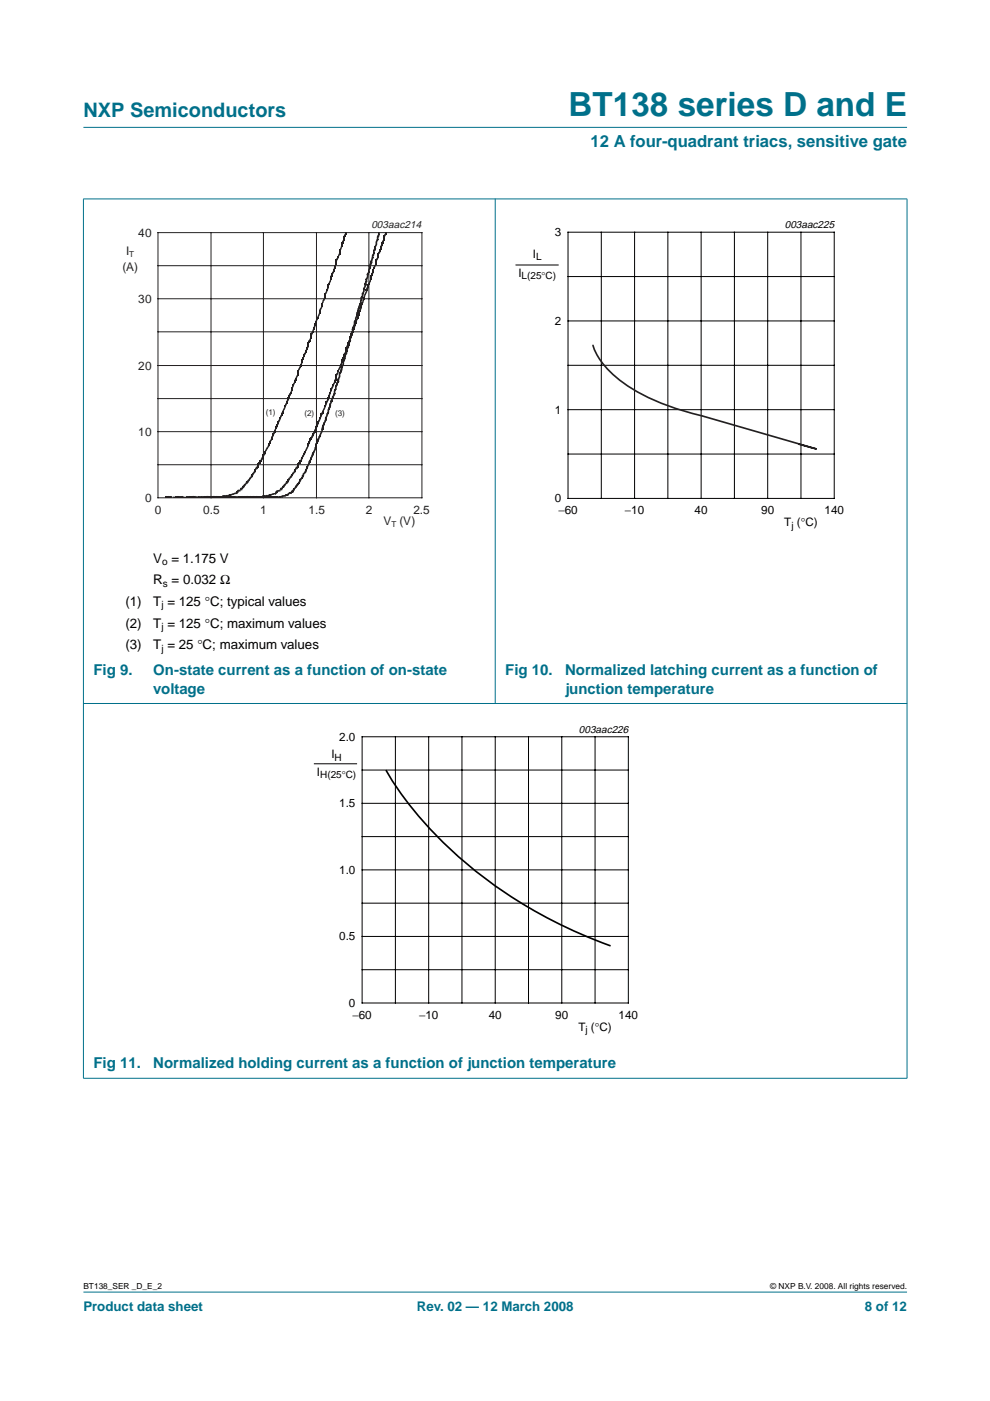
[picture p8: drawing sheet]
<svg xmlns="http://www.w3.org/2000/svg" width="210mm" height="297mm" viewBox="0 0 210 297" stroke-linecap="round" stroke-linejoin="round" font-family="sans-serif">
<defs><g id="words">
<text font-size="7.1" fill="#00708a" x="120.6" y="24.7">BT138 series D and E</text>
<text font-size="4.2" fill="#00708a" x="17.7" y="24.9">NXP Semiconductors</text>
<text font-size="3.5" fill="#00708a" x="125.2" y="31.1">12 A four-quadrant triacs, sensitive gate</text>
<g font-size="3.2" fill="#00708a">
<text x="19.8" y="143.2">Fig 9.</text>
<text x="32.5" y="143.2">On-state current as a function of on-state</text>
<text x="107.1" y="143.2">Fig 10.</text>
<text x="119.8" y="143.2">Normalized latching current as a function of</text>
<text x="32.5" y="147">voltage</text>
<text x="119.8" y="147">junction temperature</text>
<text x="19.8" y="226.5">Fig 11.</text>
<text x="32.5" y="226.5">Normalized holding current as a function of junction temperature</text>
</g>
<g font-size="2.8">
<text x="32.5" y="119.3">V = 1.175 V</text>
<text x="32.5" y="123.9">R = 0.032 Ω</text>
<text x="26.6" y="128.5">(1)</text>
<text x="32.5" y="128.5">T = 125 °C; typical values</text>
<text x="26.6" y="133">(2)</text>
<text x="26.6" y="137.6">(3)</text>
<text x="32.5" y="133">T = 125 °C; maximum values</text>
<text x="32.5" y="137.6">T = 25 °C; maximum values</text>
</g>
<g font-size="2.8" fill="#00708a">
<text x="17.7" y="278">Product data sheet</text>
<text x="88.4" y="278">Rev. 02 — 12 March 2008</text>
<text x="183.4" y="278">8 of 12</text>
</g>
<g font-size="2.5" fill="#231f20">
<text x="29.3" y="50.2">40</text>
<text x="26" y="57.5">(A)</text>
<text x="26.8" y="54">I</text>
<text x="29.3" y="64.2">30</text>
<text x="29.3" y="78.4">20</text>
<text x="29.3" y="92.4">10</text>
<text x="30.8" y="106.4">0</text>
<text x="32.8" y="108.9">0</text>
<text x="43.1" y="108.9">0.5</text>
<text x="55.2" y="108.9">1</text>
<text x="65.4" y="108.9">1.5</text>
<text x="77.6" y="108.9">2</text>
<text x="81.3" y="111.3">V</text>
<text x="84.7" y="111.3">(V)</text>
<text x="87.6" y="108.9">2.5</text>
</g>
<g font-size="2.5">
<text x="117.7" y="50.1">3</text>
<text x="109.9" y="58.7">I</text>
<text x="113" y="54.7">I</text>
<text x="117.7" y="68.9">2</text>
<text x="117.7" y="87.7">1</text>
<text x="117.7" y="106.5">0</text>
<text x="118.4" y="109.1">−60</text>
<text x="132.5" y="109.1">−10</text>
<text x="147.3" y="109.1">40</text>
<text x="161.4" y="109.1">90</text>
<text x="166.3" y="111.6">T (°C)</text>
<text x="174.8" y="109.1">140</text>
<text x="70.3" y="160.8">I</text>
<text x="71.9" y="157.1">2.0</text>
<text x="67.2" y="164.5">I</text>
<text x="71.9" y="171.2">1.5</text>
<text x="71.9" y="185.3">1.0</text>
<text x="71.9" y="199.4">0.5</text>
<text x="74" y="213.5">0</text>
<text x="74.7" y="216">−60</text>
<text x="88.8" y="216">−10</text>
<text x="103.6" y="216">40</text>
<text x="117.7" y="216">90</text>
<text x="122.6" y="218.6">T (°C)</text>
<text x="131.2" y="216">140</text>
</g>
<text font-size="2.2" fill="#231f20" x="78.7" y="48.4">003aac214</text>
<g font-size="2.2">
<text x="166.4" y="48.4">003aac225</text>
<text x="122.7" y="155.4">003aac226</text>
</g>
<g font-size="2.1">
<text x="110.6" y="59.2">L(25°C)</text>
<text x="113.7" y="55.2">L</text>
<text x="167.8" y="112.1">j</text>
<text x="34.4" y="119.8">o</text>
<text x="34.5" y="124.4">s</text>
<text x="34.2" y="129">j</text>
<text x="34.2" y="133.6">j</text>
<text x="34.2" y="138.1">j</text>
<text x="70.9" y="161.3">H</text>
<text x="67.9" y="165">H(25°C)</text>
<text x="124.1" y="219.1">j</text>
</g>
<g font-size="1.8">
<text x="17.7" y="273.4">BT138_SER _D_E_2</text>
<text x="163.3" y="273.4">© NXP B.V. 2008. All rights reserved.</text>
</g>
<g font-size="1.7" fill="#231f20">
<text x="27.4" y="54.5">T</text>
<text x="56.4" y="88.1">(1)</text>
<text x="64.6" y="88.2">(2)</text>
<text x="71.1" y="88.2">(3)</text>
<text x="83" y="111.7">T</text>
</g>
</g></defs>
<g fill="#00708a" stroke="#00708a" stroke-width=".21">
<path d="M17.7 273.9h174.6z"/>
<path d="M17.7 27h174.6z"/>
<path d="M17.7 42.2v186.4z"/>
<path d="M105 42.1v107.1z"/>
<path d="M192.3 42.2v186.4z"/>
<path d="M17.6 42.2h174.8z"/>
<path d="M17.6 149.2h174.8z"/>
<path d="M17.6 228.6h174.8z"/>
</g>
<path d="M33.5 56.3h56M33.5 49.3h56v56.2h-56zM44.7 49.3v56.2M55.9 49.3v56.2M67.1 49.3v56.2M78.2 49.3v56.2M33.5 70.4h56M33.5 77.5h56M33.5 63.3h56M33.5 98.5h56M33.5 84.5h56M33.5 91.5h56" fill="none" stroke="#231f20" stroke-width=".21"/>
<path d="M80.3 49.3l-.2 1.5-.3 .5v.5l-.5 1.4v.5l-.3 .5-.3 1.5-.2 .4v.6l-1.1 3.5 .2 .2-.4 .8-.3 1.5-.3 .4-.1 1.2-.4 .8-.7 2.7-.2 .4v.7l-.4 .9-.2 1.1-.2 .4-.6 2.4-.2 .2-.2 1.1-.2 .2-.4 1.4a1.29 1.29 0 0 1-.4 1.3v.5l-.4 .8v.7l-.4 .6 .1 .4-.5 1.1-.3 1.5-.4 .6-.2 .8 .1 .1-.4 .7-.4 1.2v.5l-.3 .4-.3 1.6-.3 .3-.3 1.3h-.1l-.4 1.4-.5 .8-.2 .7-.2 .3-.2 1-.5 1-.1 .6-.3 .3-1 2.8-.6 .6-.2 .8-.4 .4-.7 1.2a5 5 0 0 1-2.6 2.2l-1.1 .3-15.6 .1h.1M43.8 105.5h-.1h14.4M43.8 105.5h-.1h.1M61.9 104.2h.1" fill="none" stroke="#231f20" stroke-width=".35"/>
<g fill="#231f20">
<path d="M43.6 105.3l.6 .1v.2l-.6-.1z" fill-rule="evenodd"/>
<path d="M43.3 105.3l.5 .1v.2l-.5-.1z" fill-rule="evenodd"/>
<path d="M43.3 105.4h.3v.2h-.3z" fill-rule="evenodd"/>
<path d="M43 105.3l.6 .1v.2l-.6-.1z" fill-rule="evenodd"/>
<path d="M42.6 105.3l.7 .1v.2l-.7-.1z" fill-rule="evenodd"/>
<path d="M42 105.3l.9 .1v.2l-.9-.1z" fill-rule="evenodd"/>
<path d="M41.3 105.3l.9 .1v.2l-.9-.1z" fill-rule="evenodd"/>
<path d="M40.8 105.3l.8 .1v.2l-.8-.1z" fill-rule="evenodd"/>
<path d="M40.2 105.3l.8 .1v.2l-.8-.1z" fill-rule="evenodd"/>
<path d="M39.7 105.3l.8 .1v.2l-.8-.1z" fill-rule="evenodd"/>
<path d="M39.6 105.3l.4 .1v.2l-.4-.1z" fill-rule="evenodd"/>
<path d="M39.3 105.3l.5 .1v.2l-.5-.1z" fill-rule="evenodd"/>
<path d="M38.8 105.3l.8 .1v.2l-.8-.1z" fill-rule="evenodd"/>
<path d="M38.4 105.3l.7 .1v.2l-.7-.1z" fill-rule="evenodd"/>
<path d="M38.3 105.3l.4 .1v.2l-.4-.1z" fill-rule="evenodd"/>
<path d="M37.3 105.3l1 .1v.2l-1-.1z" fill-rule="evenodd"/>
<path d="M36.7 105.3l.9 .1v.2l-.9-.1z" fill-rule="evenodd"/>
<path d="M35.7 105.3l.2 .3z" fill-rule="evenodd"/>
<path d="M35.5 105.3l.5 .1v.2l-.5-.1z" fill-rule="evenodd"/>
<path d="M35.2 105.3l.5 .1v.2l-.5-.1z" fill-rule="evenodd"/>
<path d="M35.2 105.4h.3v.2h-.3z" fill-rule="evenodd"/>
<path d="M35.1 105.3l.4 .1v.2l-.4-.1z" fill-rule="evenodd"/>
<path d="M35.1 105.4h.2v.2h-.2z" fill-rule="evenodd"/>
<path d="M35.1 105.4h.2v.2h-.2z" fill-rule="evenodd"/>
<path d="M35.1 105.4h.2v.2h-.2z" fill-rule="evenodd"/>
<path d="M35.1 105.4h.2v.2h-.2z" fill-rule="evenodd"/>
<path d="M35.1 105.4h.2v.2h-.2z" fill-rule="evenodd"/>
<path d="M35.1 105.4h.2v.2h-.2z" fill-rule="evenodd"/>
<path d="M35.1 105.4h.2v.2h-.2z" fill-rule="evenodd"/>
<path d="M35.1 105.4h.2v.2h-.2z" fill-rule="evenodd"/>
<path d="M35.1 105.4l.6-.1v.2l-.6 .1z" fill-rule="evenodd"/>
<path d="M35.5 105.4l.8-.1v.2l-.8 .1z" fill-rule="evenodd"/>
<path d="M36 105.4l.4-.1v.2l-.4 .1z" fill-rule="evenodd"/>
<path d="M37.6 105.3l-.1 .3z" fill-rule="evenodd"/>
<path d="M37.3 105.4l1.8-.1v.2l-1.8 .1z" fill-rule="evenodd"/>
<path d="M39.8 105.3l1-.2v.3l-1 .1z" fill-rule="evenodd"/>
<path d="M40.5 105.3l.9-.2v.3l-.9 .1z" fill-rule="evenodd"/>
<path d="M42.2 105.3l1.9-.2v.3l-1.9 .1z" fill-rule="evenodd"/>
<path d="M43.8 105.3l1.5-.2v.3l-1.5 .1z" fill-rule="evenodd"/>
<path d="M45 105.3l.4-.2v.3l-.4 .1z" fill-rule="evenodd"/>
<path d="M45.9 105.3h.3v.2h-.3z" fill-rule="evenodd"/>
<path d="M45.8 105.1l.4 .2v.2l-.4-.1z" fill-rule="evenodd"/>
<path d="M45.5 105.1l.6 .2v.2l-.6-.1z" fill-rule="evenodd"/>
<path d="M45.4 105.1l.4 .2v.2l-.4-.1z" fill-rule="evenodd"/>
<path d="M45.1 105.1l.6 .2v.2l-.6-.1z" fill-rule="evenodd"/>
<path d="M44.6 105.1l.8 .2v.2l-.8-.1z" fill-rule="evenodd"/>
<path d="M43.9 105.1l1 .2v.2l-1-.1z" fill-rule="evenodd"/>
<path d="M43.3 105.1l.9 .2v.2l-.9-.1z" fill-rule="evenodd"/>
<path d="M42 105.1l.5 .2v.2l-.5-.1z" fill-rule="evenodd"/>
<path d="M40.9 105.1l1.3 .2v.2l-1.3-.1z" fill-rule="evenodd"/>
<path d="M40.1 105.1l.9 .2v.2l-.9-.1z" fill-rule="evenodd"/>
<path d="M39.5 105.1l.9 .2v.2l-.9-.1z" fill-rule="evenodd"/>
<path d="M37.7 105.1l1 .2v.2l-1-.1z" fill-rule="evenodd"/>
<path d="M37.1 105.1l.9 .2v.2l-.9-.1z" fill-rule="evenodd"/>
<path d="M35.6 105.1l.9 .2v.2l-.9-.1z" fill-rule="evenodd"/>
<path d="M35.2 105.1l.7 .2v.2l-.7-.1z" fill-rule="evenodd"/>
<path d="M35.1 105.1l.4 .2v.2l-.4-.1z" fill-rule="evenodd"/>
<path d="M35.1 105.3h.2v.2h-.2z" fill-rule="evenodd"/>
<path d="M35.1 105.3l.6-.2v.3l-.6 .1z" fill-rule="evenodd"/>
<path d="M35.5 105.3l.8-.2v.3l-.8 .1z" fill-rule="evenodd"/>
<path d="M36 105.3l.4-.2v.3l-.4 .1z" fill-rule="evenodd"/>
<path d="M37.2 105.3l.5-.2v.3l-.5 .1z" fill-rule="evenodd"/>
<path d="M37.5 105.3l1.3-.2v.3l-1.3 .1z" fill-rule="evenodd"/>
<path d="M39.6 105.3l1.4-.2v.3l-1.4 .1z" fill-rule="evenodd"/>
<path d="M40.8 105.3l.4-.2v.3l-.4 .1z" fill-rule="evenodd"/>
<path d="M42.2 105.3l.7-.2v.3l-.7 .1z" fill-rule="evenodd"/>
<path d="M42.6 105.3l1.2-.2v.3l-1.2 .1z" fill-rule="evenodd"/>
<path d="M44.6 105.3l.7-.2v.3l-.7 .1z" fill-rule="evenodd"/>
<path d="M45 105.3l.9-.2v.3l-.9 .1z" fill-rule="evenodd"/>
<path d="M45.7 105.3l.2-.2v.3l-.2 .1z" fill-rule="evenodd"/>
<path d="M46.7 105.3l.2-.2-.2 .4z" fill-rule="evenodd"/>
<path d="M46.6 105.3h.3v.2h-.3z" fill-rule="evenodd"/>
<path d="M46.6 105.3l.5-.2v.3l-.5 .1z" fill-rule="evenodd"/>
<path d="M46.7 105.3l.6-.2 .1 .3-.5 .1z" fill-rule="evenodd"/>
<path d="M47.1 105.1l.7-.1v.3l-.7 .1z" fill-rule="evenodd"/>
<path d="M47.5 105.1l.2-.1-.2 .4z" fill-rule="evenodd"/>
<path d="M47.7 105.1h.2v.3h-.2z" fill-rule="evenodd"/>
<path d="M47.4 105l.5 .1v.3l-.5-.1z" fill-rule="evenodd"/>
<path d="M47.1 105l.6 .1v.3l-.6-.1z" fill-rule="evenodd"/>
<path d="M47.1 105.1h.3v.3h-.3z" fill-rule="evenodd"/>
<path d="M47.1 105.1l.4-.1v.3l-.4 .1z" fill-rule="evenodd"/>
<path d="M47.3 105.1l.6-.1v.3l-.6 .1z" fill-rule="evenodd"/>
<path d="M47.5 105.1l.5-.1 .2 .3-.5 .1z" fill-rule="evenodd"/>
<path d="M47.9 105l.3-.1v.2l-.3 .2z" fill-rule="evenodd"/>
<path d="M48 105l.6-.1 .1 .2-.5 .2z" fill-rule="evenodd"/>
<path d="M48.4 104.9l.4-.1v.2l-.4 .1z" fill-rule="evenodd"/>
<path d="M48.6 104.9h.2v.2h-.2z" fill-rule="evenodd"/>
<path d="M48.6 104.9l.4-.1v.2l-.4 .1z" fill-rule="evenodd"/>
<path d="M48.6 104.9l.5-.1 .1 .2-.5 .1z" fill-rule="evenodd"/>
<path d="M48.8 104.8l.7-.2 .1 .3-.6 .1z" fill-rule="evenodd"/>
<path d="M49.2 104.6l.7-.1 .1 .3-.6 .1z" fill-rule="evenodd"/>
<path d="M49.6 104.5l.6-.1 .1 .2-.5 .2z" fill-rule="evenodd"/>
<path d="M50.2 104.1h.2l-.1 .7h-.3z" fill-rule="evenodd"/>
<path d="M50.2 104.2h.2v.3h-.2z" fill-rule="evenodd"/>
<path d="M50.3 104h.3l-.2 .6h-.2z" fill-rule="evenodd"/>
<path d="M50.4 103.8h.3l-.1 .7h-.3z" fill-rule="evenodd"/>
<path d="M50.3 104l.5-.2 .2 .3-.6 .1z" fill-rule="evenodd"/>
<path d="M51 103.4h.2l-.2 .8h-.3z" fill-rule="evenodd"/>
<path d="M51 103.6l.4-.2v.3l-.4 .1z" fill-rule="evenodd"/>
<path d="M51.2 103.3h.3l-.1 .7h-.3z" fill-rule="evenodd"/>
<path d="M51.4 103.2h.2l-.1 .5h-.3z" fill-rule="evenodd"/>
<path d="M51.5 102.9h.3l-.2 .7h-.2z" fill-rule="evenodd"/>
<path d="M51.5 103h.3v.3h-.3z" fill-rule="evenodd"/>
<path d="M51.6 102.8h.3l-.1 .6h-.3z" fill-rule="evenodd"/>
<path d="M51.8 102.6h.2l-.1 .7h-.3z" fill-rule="evenodd"/>
<path d="M51.9 102.5h.3l-.2 .5h-.2z" fill-rule="evenodd"/>
<path d="M52.2 102.1h.2l-.2 .8h-.3z" fill-rule="evenodd"/>
<path d="M52.3 102h.2l-.1 .6h-.2z" fill-rule="evenodd"/>
<path d="M52.3 102.1h.2v.3h-.2z" fill-rule="evenodd"/>
<path d="M52.4 101.8h.3l-.2 .7h-.2z" fill-rule="evenodd"/>
<path d="M52.5 101.7h.3l-.1 .7h-.3z" fill-rule="evenodd"/>
<path d="M52.7 101.6h.2l-.1 .5h-.3z" fill-rule="evenodd"/>
<path d="M52.8 101.3h.3l-.2 .7h-.2z" fill-rule="evenodd"/>
<path d="M52.9 101.2h.3l-.1 .5h-.3z" fill-rule="evenodd"/>
<path d="M53.2 100.8h.3l-.3 .8h-.3z" fill-rule="evenodd"/>
<path d="M53.3 100.6h.3l-.1 .7h-.3z" fill-rule="evenodd"/>
<path d="M53.3 100.6h.3v.4h-.3z" fill-rule="evenodd"/>
<path d="M53.3 100.6h.3v.3h-.3z" fill-rule="evenodd"/>
<path d="M53.3 100.5h.3v.4h-.3z" fill-rule="evenodd"/>
<path d="M53.5 100.3h.2l-.1 .6h-.3z" fill-rule="evenodd"/>
<path d="M53.7 100h.3l-.3 .8h-.2z" fill-rule="evenodd"/>
<path d="M53.9 99.9h.2l-.1 .5h-.3z" fill-rule="evenodd"/>
<path d="M54 99.6h.3l-.2 .7h-.2z" fill-rule="evenodd"/>
<path d="M54 99.6h.3v.4h-.3z" fill-rule="evenodd"/>
<path d="M54 99.6h.3v.3h-.3z" fill-rule="evenodd"/>
<path d="M54 99.5h.3v.4h-.3z" fill-rule="evenodd"/>
<path d="M54.1 99.2h.3l-.1 .5h-.3z" fill-rule="evenodd"/>
<path d="M54.3 98.9h.2l-.1 .7h-.3z" fill-rule="evenodd"/>
<path d="M54.3 99.1l.4-.2v.3l-.4 .1z" fill-rule="evenodd"/>
<path d="M54.5 98.8h.3l-.1 .7h-.3z" fill-rule="evenodd"/>
<path d="M54.5 98.7h.3v.5h-.3z" fill-rule="evenodd"/>
<path d="M54.7 98.4h.2l-.1 .5h-.3z" fill-rule="evenodd"/>
<path d="M54.7 98.3h.2v.4h-.2z" fill-rule="evenodd"/>
<path d="M54.8 98h.3l-.2 .7h-.2z" fill-rule="evenodd"/>
<path d="M54.8 98.1h.3v.3h-.3z" fill-rule="evenodd"/>
<path d="M54.8 98.1l.4-.1v.3l-.4 .1z" fill-rule="evenodd"/>
<path d="M54.9 98h.3v.4h-.3z" fill-rule="evenodd"/>
<path d="M55.1 97.7h.2l-.1 .6h-.3z" fill-rule="evenodd"/>
<path d="M55.1 97.6h.2v.4h-.2z" fill-rule="evenodd"/>
<path d="M55.1 97.6l.4-.1v.2l-.4 .2z" fill-rule="evenodd"/>
<path d="M55.2 97.5h.3v.4h-.3z" fill-rule="evenodd"/>
<path d="M55.3 97.2h.3l-.1 .5h-.3z" fill-rule="evenodd"/>
<path d="M55.5 96.9h.2l-.1 .7h-.3z" fill-rule="evenodd"/>
<path d="M55.6 96.8h.3l-.2 .7h-.2z" fill-rule="evenodd"/>
<path d="M55.6 96.9h.3v.3h-.3z" fill-rule="evenodd"/>
<path d="M55.6 96.8h.3v.4h-.3z" fill-rule="evenodd"/>
<path d="M55.7 96.5h.3l-.1 .7h-.3z" fill-rule="evenodd"/>
<path d="M55.7 96.4h.3v.5h-.3z" fill-rule="evenodd"/>
<path d="M55.9 96.2h.2l-.1 .6h-.3z" fill-rule="evenodd"/>
<path d="M56 96h.3l-.2 .5h-.2z" fill-rule="evenodd"/>
<path d="M56.1 95.8h.3l-.1 .6h-.3z" fill-rule="evenodd"/>
<path d="M56.1 95.8h.3v.4h-.3z" fill-rule="evenodd"/>
<path d="M56.1 95.8h.3v.2h-.3z" fill-rule="evenodd"/>
<path d="M56.1 95.6h.3v.4h-.3z" fill-rule="evenodd"/>
<path d="M56.3 95.4h.2l-.1 .5h-.3z" fill-rule="evenodd"/>
<path d="M56.4 95.1h.2l-.1 .5h-.2z" fill-rule="evenodd"/>
<path d="M56.5 94.8h.3l-.2 .6h-.2z" fill-rule="evenodd"/>
<path d="M56.8 94.4h.2l-.2 .8h-.3z" fill-rule="evenodd"/>
<path d="M56.9 94.3h.3l-.2 .5h-.2z" fill-rule="evenodd"/>
<path d="M56.9 94.2h.3v.4h-.3z" fill-rule="evenodd"/>
<path d="M56.9 94.2h.3v.2h-.3z" fill-rule="evenodd"/>
<path d="M56.9 94h.3v.4h-.3z" fill-rule="evenodd"/>
<path d="M57 93.8h.3l-.1 .6h-.3z" fill-rule="evenodd"/>
<path d="M57 93.6h.3v.6h-.3z" fill-rule="evenodd"/>
<path d="M57.2 93.4h.2l-.1 .6h-.3z" fill-rule="evenodd"/>
<path d="M57.3 93.2h.3l-.2 .6h-.2z" fill-rule="evenodd"/>
<path d="M57.4 93h.3l-.1 .5h-.3z" fill-rule="evenodd"/>
<path d="M57.4 92.8h.3v.4h-.3z" fill-rule="evenodd"/>
<path d="M57.4 92.8h.3v.3h-.3z" fill-rule="evenodd"/>
<path d="M57.4 92.7h.3v.4h-.3z" fill-rule="evenodd"/>
<path d="M57.6 92.4h.2l-.1 .7h-.3z" fill-rule="evenodd"/>
<path d="M57.7 92.3h.3l-.2 .5h-.2z" fill-rule="evenodd"/>
<path d="M57.8 92.1h.3l-.1 .5h-.3z" fill-rule="evenodd"/>
<path d="M57.8 91.8h.3v.5h-.3z" fill-rule="evenodd"/>
<path d="M58 91.5h.2l-.1 .7h-.3z" fill-rule="evenodd"/>
<path d="M58.1 91.4h.3l-.2 .7h-.2z" fill-rule="evenodd"/>
<path d="M58.1 91.4h.3v.4h-.3z" fill-rule="evenodd"/>
<path d="M58.1 91.4h.3v.3h-.3z" fill-rule="evenodd"/>
<path d="M58.1 91.3h.3v.4h-.3z" fill-rule="evenodd"/>
<path d="M58.2 91h.3l-.1 .5h-.3z" fill-rule="evenodd"/>
<path d="M58.4 90.7h.2l-.1 .6h-.3z" fill-rule="evenodd"/>
<path d="M58.4 90.5h.2v.5h-.2z" fill-rule="evenodd"/>
<path d="M58.5 90.2h.3l-.2 .7h-.2z" fill-rule="evenodd"/>
<path d="M58.6 90.1h.3l-.1 .6h-.3z" fill-rule="evenodd"/>
<path d="M58.6 90.1h.3v.4h-.3z" fill-rule="evenodd"/>
<path d="M58.6 90.1h.3v.2h-.3z" fill-rule="evenodd"/>
<path d="M58.6 89.9h.3v.4h-.3z" fill-rule="evenodd"/>
<path d="M58.8 89.7h.2l-.1 .6h-.3z" fill-rule="evenodd"/>
<path d="M58.9 89.5h.3l-.2 .6h-.2z" fill-rule="evenodd"/>
<path d="M58.9 89.3h.3v.5h-.3z" fill-rule="evenodd"/>
<path d="M59 89h.3l-.1 .7h-.3z" fill-rule="evenodd"/>
<path d="M59.2 88.9h.2l-.1 .5h-.3z" fill-rule="evenodd"/>
<path d="M59.3 88.6h.3l-.2 .5h-.2z" fill-rule="evenodd"/>
<path d="M59.3 88.5h.3v.4h-.3z" fill-rule="evenodd"/>
<path d="M59.3 88.5h.3v.2h-.3z" fill-rule="evenodd"/>
<path d="M59.3 88.3h.3v.4h-.3z" fill-rule="evenodd"/>
<path d="M59.4 88.1h.3l-.1 .6h-.3z" fill-rule="evenodd"/>
<path d="M59.6 87.9h.2l-.1 .6h-.3z" fill-rule="evenodd"/>
<path d="M59.6 87.7h.2v.5h-.2z" fill-rule="evenodd"/>
<path d="M59.7 87.4h.3l-.2 .7h-.2z" fill-rule="evenodd"/>
<path d="M59.8 87.3h.3l-.1 .6h-.3z" fill-rule="evenodd"/>
<path d="M59.8 87.3h.3v.4h-.3z" fill-rule="evenodd"/>
<path d="M59.8 87.3h.3v.3h-.3z" fill-rule="evenodd"/>
<path d="M59.8 87.2h.3v.4h-.3z" fill-rule="evenodd"/>
<path d="M60 86.9h.2l-.1 .5h-.3z" fill-rule="evenodd"/>
<path d="M60.1 86.6h.3l-.2 .6h-.2z" fill-rule="evenodd"/>
<path d="M60.2 86.4h.3l-.1 .5h-.3z" fill-rule="evenodd"/>
<path d="M60.4 86.1h.2l-.1 .5h-.3z" fill-rule="evenodd"/>
<path d="M60.4 86h.2v.4h-.2z" fill-rule="evenodd"/>
<path d="M60.4 86h.2v.2h-.2z" fill-rule="evenodd"/>
<path d="M60.4 85.8h.2v.4h-.2z" fill-rule="evenodd"/>
<path d="M60.5 85.6h.2l-.1 .6h-.2z" fill-rule="evenodd"/>
<path d="M60.6 85.4h.3l-.2 .6h-.2z" fill-rule="evenodd"/>
<path d="M60.6 85.2h.3v.5h-.3z" fill-rule="evenodd"/>
<path d="M60.7 84.9h.3l-.1 .7h-.3z" fill-rule="evenodd"/>
<path d="M60.9 84.8h.2l-.1 .5h-.3z" fill-rule="evenodd"/>
<path d="M61 84.5h.3l-.2 .5h-.2z" fill-rule="evenodd"/>
<path d="M61 84.4h.3v.4h-.3z" fill-rule="evenodd"/>
<path d="M61 84.4h.3v.2h-.3z" fill-rule="evenodd"/>
<path d="M61 84.2h.3v.4h-.3z" fill-rule="evenodd"/>
<path d="M61.1 84h.3l-.1 .6h-.3z" fill-rule="evenodd"/>
<path d="M61.1 83.8h.3v.6h-.3z" fill-rule="evenodd"/>
<path d="M61.1 83.7h.3v.4h-.3z" fill-rule="evenodd"/>
<path d="M61.3 83.5h.2l-.1 .6h-.3z" fill-rule="evenodd"/>
<path d="M61.4 83.3h.3l-.2 .7h-.2z" fill-rule="evenodd"/>
<path d="M61.5 83.2h.3l-.1 .6h-.3z" fill-rule="evenodd"/>
<path d="M61.5 83.2h.3v.4h-.3z" fill-rule="evenodd"/>
<path d="M61.5 83.2h.3v.3h-.3z" fill-rule="evenodd"/>
<path d="M61.5 83.1h.3v.4h-.3z" fill-rule="evenodd"/>
<path d="M61.7 82.8h.2l-.1 .5h-.3z" fill-rule="evenodd"/>
<path d="M61.8 82.5h.3l-.2 .6h-.2z" fill-rule="evenodd"/>
<path d="M61.8 82.3h.3v.5h-.3z" fill-rule="evenodd"/>
<path d="M61.8 82.1h.3v.4h-.3z" fill-rule="evenodd"/>
<path d="M61.9 81.9h.3l-.1 .5h-.3z" fill-rule="evenodd"/>
<path d="M62.1 81.6h.2l-.1 .5h-.3z" fill-rule="evenodd"/>
<path d="M62.1 81.5h.2v.4h-.2z" fill-rule="evenodd"/>
<path d="M62.2 81.2h.3l-.2 .5h-.2z" fill-rule="evenodd"/>
<path d="M62.3 80.9h.3l-.1 .6h-.3z" fill-rule="evenodd"/>
<path d="M62.3 80.7h.3v.5h-.3z" fill-rule="evenodd"/>
<path d="M62.5 80.4h.2l-.1 .7h-.3z" fill-rule="evenodd"/>
<path d="M62.6 80.3h.3l-.2 .6h-.2z" fill-rule="evenodd"/>
<path d="M62.6 80.3h.3v.4h-.3z" fill-rule="evenodd"/>
<path d="M62.6 80.3h.3v.2h-.3z" fill-rule="evenodd"/>
<path d="M62.6 80.1h.3v.4h-.3z" fill-rule="evenodd"/>
<path d="M62.7 79.9h.3l-.1 .5h-.3z" fill-rule="evenodd"/>
<path d="M62.9 79.6h.2l-.1 .5h-.3z" fill-rule="evenodd"/>
<path d="M63 79.4h.3l-.2 .5h-.2z" fill-rule="evenodd"/>
<path d="M63 79.2h.3v.4h-.3z" fill-rule="evenodd"/>
<path d="M63 79h.3v.5h-.3z" fill-rule="evenodd"/>
<path d="M63 78.8h.3v.4h-.3z" fill-rule="evenodd"/>
<path d="M63.1 78.6h.3l-.1 .6h-.3z" fill-rule="evenodd"/>
<path d="M63.1 78.6h.3v.4h-.3z" fill-rule="evenodd"/>
<path d="M63.1 78.4h.3v.4h-.3z" fill-rule="evenodd"/>
<path d="M63.3 78.2h.2l-.1 .5h-.3z" fill-rule="evenodd"/>
<path d="M63.4 77.9h.3l-.2 .5h-.2z" fill-rule="evenodd"/>
<path d="M63.5 77.6h.3l-.1 .6h-.3z" fill-rule="evenodd"/>
<path d="M63.7 77.4h.2l-.1 .6h-.3z" fill-rule="evenodd"/>
<path d="M63.7 77.4h.2v.4h-.2z" fill-rule="evenodd"/>
<path d="M63.7 77.4h.2v.2h-.2z" fill-rule="evenodd"/>
<path d="M63.7 77.2h.2v.4h-.2z" fill-rule="evenodd"/>
<path d="M63.8 77h.3l-.2 .5h-.2z" fill-rule="evenodd"/>
<path d="M63.9 76.7h.3l-.1 .5h-.3z" fill-rule="evenodd"/>
<path d="M63.9 76.4h.3v.6h-.3z" fill-rule="evenodd"/>
<path d="M63.9 76.3h.3v.4h-.3z" fill-rule="evenodd"/>
<path d="M63.9 76.2h.3v.4h-.3z" fill-rule="evenodd"/>
<path d="M64.1 75.9h.2l-.1 .7h-.3z" fill-rule="evenodd"/>
<path d="M64.1 76l.4-.1v.3l-.4 .1z" fill-rule="evenodd"/>
<path d="M64.2 76h.3v.3h-.3z" fill-rule="evenodd"/>
<path d="M64.2 75.9h.3v.4h-.3z" fill-rule="evenodd"/>
<path d="M64.2 75.6h.3v.6h-.3z" fill-rule="evenodd"/>
<path d="M64.3 75.4h.3l-.1 .5h-.3z" fill-rule="evenodd"/>
<path d="M64.3 75.1h.3v.5h-.3z" fill-rule="evenodd"/>
<path d="M64.5 74.9h.2l-.1 .6h-.3z" fill-rule="evenodd"/>
<path d="M64.6 74.7h.3l-.2 .5h-.2z" fill-rule="evenodd"/>
<path d="M64.7 74.5h.3l-.1 .6h-.3z" fill-rule="evenodd"/>
<path d="M64.7 74.5h.3v.4h-.3z" fill-rule="evenodd"/>
<path d="M64.7 74.5h.3v.2h-.3z" fill-rule="evenodd"/>
<path d="M64.7 74.3h.3v.4h-.3z" fill-rule="evenodd"/>
<path d="M64.9 74.1h.2l-.1 .5h-.3z" fill-rule="evenodd"/>
<path d="M65 73.8h.2l-.1 .5h-.2z" fill-rule="evenodd"/>
<path d="M65 73.5h.2v.6h-.2z" fill-rule="evenodd"/>
<path d="M65.1 73.3h.3l-.2 .6h-.2z" fill-rule="evenodd"/>
<path d="M65.2 73.1h.3l-.1 .7h-.3z" fill-rule="evenodd"/>
<path d="M65.2 73.1h.3v.4h-.3z" fill-rule="evenodd"/>
<path d="M65.2 73.1h.3v.3h-.3z" fill-rule="evenodd"/>
<path d="M65.2 73h.3v.4h-.3z" fill-rule="evenodd"/>
<path d="M65.2 72.7h.3v.6h-.3z" fill-rule="evenodd"/>
<path d="M65.2 72.5h.3v.5h-.3z" fill-rule="evenodd"/>
<path d="M65.4 72.2h.2l-.1 .7h-.3z" fill-rule="evenodd"/>
<path d="M65.4 72.2h.2v.4h-.2z" fill-rule="evenodd"/>
<path d="M65.4 72.2l.4-.1v.2l-.4 .2z" fill-rule="evenodd"/>
<path d="M65.5 72.1h.3v.4h-.3z" fill-rule="evenodd"/>
<path d="M65.6 71.8h.3l-.1 .5h-.3z" fill-rule="evenodd"/>
<path d="M65.8 71.5h.2l-.1 .6h-.3z" fill-rule="evenodd"/>
<path d="M65.8 71.4h.2v.4h-.2z" fill-rule="evenodd"/>
<path d="M65.8 71.4h.2v.3h-.2z" fill-rule="evenodd"/>
<path d="M65.8 71.3h.2v.4h-.2z" fill-rule="evenodd"/>
<path d="M65.9 71h.3l-.2 .7h-.2z" fill-rule="evenodd"/>
<path d="M65.9 70.9h.3v.5h-.3z" fill-rule="evenodd"/>
<path d="M65.9 70.6h.3v.5h-.3z" fill-rule="evenodd"/>
<path d="M66 70.4h.3l-.1 .6h-.3z" fill-rule="evenodd"/>
<path d="M66.2 70.2h.2l-.1 .7h-.3z" fill-rule="evenodd"/>
<path d="M66.2 70.2h.2v.4h-.2z" fill-rule="evenodd"/>
<path d="M66.2 70.2h.2v.3h-.2z" fill-rule="evenodd"/>
<path d="M66.2 70.1h.2v.4h-.2z" fill-rule="evenodd"/>
<path d="M66.3 69.8h.3l-.2 .6h-.2z" fill-rule="evenodd"/>
<path d="M66.4 69.6h.3l-.1 .5h-.3z" fill-rule="evenodd"/>
<path d="M66.4 69.3h.3v.5h-.3z" fill-rule="evenodd"/>
<path d="M66.6 69h.2l-.1 .7h-.3z" fill-rule="evenodd"/>
<path d="M66.7 68.9h.3l-.2 .5h-.2z" fill-rule="evenodd"/>
<path d="M66.7 68.6h.3v.6h-.3z" fill-rule="evenodd"/>
<path d="M66.7 68.6h.3v.3h-.3z" fill-rule="evenodd"/>
<path d="M66.8 68.4h.3l-.1 .6h-.3z" fill-rule="evenodd"/>
<path d="M66.8 68.4h.3v.4h-.3z" fill-rule="evenodd"/>
<path d="M66.8 68.1h.3v.5h-.3z" fill-rule="evenodd"/>
<path d="M67 67.8h.2l-.1 .6h-.3z" fill-rule="evenodd"/>
<path d="M67.1 67.6h.3l-.2 .5h-.2z" fill-rule="evenodd"/>
<path d="M67.2 67.3h.3l-.1 .5h-.3z" fill-rule="evenodd"/>
<path d="M67.2 67.2h.3v.4h-.3z" fill-rule="evenodd"/>
<path d="M67.4 66.9h.2l-.1 .5h-.3z" fill-rule="evenodd"/>
<path d="M67.5 66.7h.3l-.2 .5h-.2z" fill-rule="evenodd"/>
<path d="M67.6 66.3h.3l-.1 .6h-.3z" fill-rule="evenodd"/>
<path d="M67.6 66h.3v.5h-.3z" fill-rule="evenodd"/>
<path d="M67.6 65.9h.3v.4h-.3z" fill-rule="evenodd"/>
<path d="M67.6 65.9h.3v.2h-.3z" fill-rule="evenodd"/>
<path d="M67.6 65.7h.3v.4h-.3z" fill-rule="evenodd"/>
<path d="M67.8 65.5h.2l-.1 .6h-.3z" fill-rule="evenodd"/>
<path d="M67.9 65.3h.3l-.2 .6h-.2z" fill-rule="evenodd"/>
<path d="M68 65.1h.3l-.1 .5h-.3z" fill-rule="evenodd"/>
<path d="M68.2 64.8h.2l-.1 .5h-.3z" fill-rule="evenodd"/>
<path d="M68.2 64.7h.2v.4h-.2z" fill-rule="evenodd"/>
<path d="M68.2 64.5h.2v.4h-.2z" fill-rule="evenodd"/>
<path d="M68.2 64.4h.2v.4h-.2z" fill-rule="evenodd"/>
<path d="M68.2 64.4h.2v.3h-.2z" fill-rule="evenodd"/>
<path d="M68.2 64.3h.2v.4h-.2z" fill-rule="evenodd"/>
<path d="M68.3 64h.3l-.2 .5h-.2z" fill-rule="evenodd"/>
<path d="M68.4 63.6h.3l-.1 .7h-.3z" fill-rule="evenodd"/>
<path d="M68.6 63.3h.2l-.1 .6h-.3z" fill-rule="evenodd"/>
<path d="M68.7 63.1h.3l-.2 .6h-.2z" fill-rule="evenodd"/>
<path d="M68.7 63.1h.3v.4h-.3z" fill-rule="evenodd"/>
<path d="M68.7 63.1h.3v.2h-.3z" fill-rule="evenodd"/>
<path d="M68.7 62.9h.3v.4h-.3z" fill-rule="evenodd"/>
<path d="M68.8 62.7h.3l-.1 .5h-.3z" fill-rule="evenodd"/>
<path d="M68.8 62.3h.3v.6h-.3z" fill-rule="evenodd"/>
<path d="M69 62h.2l-.1 .5h-.3z" fill-rule="evenodd"/>
<path d="M69.1 61.8h.2l-.1 .5h-.2z" fill-rule="evenodd"/>
<path d="M69.2 61.5h.3l-.2 .5h-.2z" fill-rule="evenodd"/>
<path d="M69.2 61.4h.3v.4h-.3z" fill-rule="evenodd"/>
<path d="M69.2 61.4h.3v.2h-.3z" fill-rule="evenodd"/>
<path d="M69.2 61.2h.3v.4h-.3z" fill-rule="evenodd"/>
<path d="M69.3 61h.3l-.1 .6h-.3z" fill-rule="evenodd"/>
<path d="M69.5 60.8h.2l-.1 .6h-.3z" fill-rule="evenodd"/>
<path d="M69.5 60.6h.2v.5h-.2z" fill-rule="evenodd"/>
<path d="M69.5 60.4h.2v.4h-.2z" fill-rule="evenodd"/>
<path d="M69.5 60.3h.2v.4h-.2z" fill-rule="evenodd"/>
<path d="M69.6 60h.3l-.2 .7h-.2z" fill-rule="evenodd"/>
<path d="M69.6 60h.3v.4h-.3z" fill-rule="evenodd"/>
<path d="M69.7 59.8h.3l-.1 .5h-.3z" fill-rule="evenodd"/>
<path d="M69.9 59.5h.2l-.1 .5h-.3z" fill-rule="evenodd"/>
<path d="M70 59.1h.3l-.2 .7h-.2z" fill-rule="evenodd"/>
<path d="M70 58.7h.3v.7h-.3z" fill-rule="evenodd"/>
<path d="M70 58.6h.3v.4h-.3z" fill-rule="evenodd"/>
<path d="M70.1 58.3h.3l-.1 .7h-.3z" fill-rule="evenodd"/>
<path d="M70.1 58.4l.4-.1v.3l-.4 .1z" fill-rule="evenodd"/>
<path d="M70.3 58.4h.2v.3h-.2z" fill-rule="evenodd"/>
<path d="M70.3 58.3h.2v.4h-.2z" fill-rule="evenodd"/>
<path d="M70.3 58.2h.2v.4h-.2z" fill-rule="evenodd"/>
<path d="M70.3 57.9h.2v.5h-.2z" fill-rule="evenodd"/>
<path d="M70.4 57.7h.3l-.2 .6h-.2z" fill-rule="evenodd"/>
<path d="M70.5 57.5h.3l-.1 .6h-.3z" fill-rule="evenodd"/>
<path d="M70.7 57.3h.2l-.1 .6h-.3z" fill-rule="evenodd"/>
<path d="M70.7 57.3h.2v.4h-.2z" fill-rule="evenodd"/>
<path d="M70.7 57.3h.2v.2h-.2z" fill-rule="evenodd"/>
<path d="M70.7 57h.2v.5h-.2z" fill-rule="evenodd"/>
<path d="M70.8 56.7h.3l-.2 .6h-.2z" fill-rule="evenodd"/>
<path d="M70.8 56.5h.3v.5h-.3z" fill-rule="evenodd"/>
<path d="M70.9 56.2h.3l-.1 .5h-.3z" fill-rule="evenodd"/>
<path d="M71.1 55.9h.2l-.1 .6h-.3z" fill-rule="evenodd"/>
<path d="M71.1 55.8h.2v.4h-.2z" fill-rule="evenodd"/>
<path d="M71.1 55.8h.2v.3h-.2z" fill-rule="evenodd"/>
<path d="M71.1 55.7h.2v.4h-.2z" fill-rule="evenodd"/>
<path d="M71.2 55.4h.3l-.2 .7h-.2z" fill-rule="evenodd"/>
<path d="M71.2 55.3h.3v.5h-.3z" fill-rule="evenodd"/>
<path d="M71.2 55h.3v.5h-.3z" fill-rule="evenodd"/>
<path d="M71.3 54.7h.3l-.1 .7h-.3z" fill-rule="evenodd"/>
<path d="M71.5 54.6h.2l-.1 .5h-.3z" fill-rule="evenodd"/>
<path d="M71.6 54.3h.3l-.2 .6h-.2z" fill-rule="evenodd"/>
<path d="M71.6 54.2h.3v.4h-.3z" fill-rule="evenodd"/>
<path d="M71.7 54h.3l-.1 .5h-.3z" fill-rule="evenodd"/>
<path d="M71.9 53.7h.2l-.1 .5h-.3z" fill-rule="evenodd"/>
<path d="M71.9 53.6h.2v.4h-.2z" fill-rule="evenodd"/>
<path d="M71.9 53.3h.2v.5h-.2z" fill-rule="evenodd"/>
<path d="M71.9 53.2h.2v.4h-.2z" fill-rule="evenodd"/>
<path d="M72 52.9h.3l-.2 .7h-.2z" fill-rule="evenodd"/>
<path d="M72 53h.3v.3h-.3z" fill-rule="evenodd"/>
<path d="M72 52.9h.3v.4h-.3z" fill-rule="evenodd"/>
<path d="M72.1 52.6h.3l-.1 .6h-.3z" fill-rule="evenodd"/>
<path d="M72.3 52.2h.2l-.1 .7h-.3z" fill-rule="evenodd"/>
<path d="M72.4 52h.3l-.2 .5h-.2z" fill-rule="evenodd"/>
<path d="M72.4 51.7h.3v.5h-.3z" fill-rule="evenodd"/>
<path d="M72.4 51.4h.3v.6h-.3z" fill-rule="evenodd"/>
<path d="M72.5 51.2h.3l-.1 .6h-.3z" fill-rule="evenodd"/>
<path d="M72.5 51.3h.3v.3h-.3z" fill-rule="evenodd"/>
<path d="M72.5 51.2h.3v.4h-.3z" fill-rule="evenodd"/>
<path d="M72.7 50.9h.2l-.1 .7h-.3z" fill-rule="evenodd"/>
<path d="M72.8 50.8h.3l-.2 .5h-.2z" fill-rule="evenodd"/>
<path d="M72.8 50.6h.3v.4h-.3z" fill-rule="evenodd"/>
<path d="M72.8 50.4h.3v.5h-.3z" fill-rule="evenodd"/>
<path d="M72.8 50.1h.3v.5h-.3z" fill-rule="evenodd"/>
<path d="M72.9 49.8h.3l-.1 .7h-.3z" fill-rule="evenodd"/>
<path d="M72.9 50h.3v.2h-.3z" fill-rule="evenodd"/>
<path d="M72.9 49.8h.3v.4h-.3z" fill-rule="evenodd"/>
<path d="M73.1 49.6h.2l-.1 .6h-.3z" fill-rule="evenodd"/>
<path d="M73.2 49.5h.2l-.1 .5h-.2z" fill-rule="evenodd"/>
<path d="M73.2 49.3h.2v.4h-.2z" fill-rule="evenodd"/>
<path d="M73.3 49.3h.3l-.2 .3h-.2z" fill-rule="evenodd"/>
<path d="M52 105.3l.7 .1v.2l-.7-.1z" fill-rule="evenodd"/>
<path d="M51.8 105.3l.5 .1v.2l-.5-.1z" fill-rule="evenodd"/>
<path d="M51.8 105.4h.2v.2h-.2z" fill-rule="evenodd"/>
<path d="M51.5 105.3l.5 .1v.2l-.5-.1z" fill-rule="evenodd"/>
<path d="M51.1 105.3l.7 .1v.2l-.7-.1z" fill-rule="evenodd"/>
<path d="M50.4 105.3l1 .1v.2l-1-.1z" fill-rule="evenodd"/>
<path d="M49.8 105.3l.9 .1v.2l-.9-.1z" fill-rule="evenodd"/>
<path d="M49.2 105.3l.8 .1v.2l-.8-.1z" fill-rule="evenodd"/>
<path d="M48.7 105.3l.8 .1v.2l-.8-.1z" fill-rule="evenodd"/>
<path d="M48.2 105.3l.8 .1v.2l-.8-.1z" fill-rule="evenodd"/>
<path d="M48 105.3l.4 .1v.2l-.4-.1z" fill-rule="evenodd"/>
<path d="M47.8 105.3l.5 .1v.2l-.5-.1z" fill-rule="evenodd"/>
<path d="M47.3 105.3l.7 .1v.2l-.7-.1z" fill-rule="evenodd"/>
<path d="M46.9 105.3l.6 .1v.2l-.6-.1z" fill-rule="evenodd"/>
<path d="M46.7 105.3l.4 .1v.2l-.4-.1z" fill-rule="evenodd"/>
<path d="M45.8 105.3l.9 .1v.2l-.9-.1z" fill-rule="evenodd"/>
<path d="M45.1 105.3l1 .1v.2l-1-.1z" fill-rule="evenodd"/>
<path d="M44.2 105.3l.1 .3z" fill-rule="evenodd"/>
<path d="M43.9 105.3l.6 .1v.2l-.6-.1z" fill-rule="evenodd"/>
<path d="M43.7 105.3l.5 .1v.2l-.5-.1z" fill-rule="evenodd"/>
<path d="M43.7 105.4h.2v.2h-.2z" fill-rule="evenodd"/>
<path d="M43.6 105.3l.3 .1v.2l-.3-.1z" fill-rule="evenodd"/>
<path d="M43.6 105.4h.2v.2h-.2z" fill-rule="evenodd"/>
<path d="M43.6 105.4h.2v.2h-.2z" fill-rule="evenodd"/>
<path d="M43.6 105.4h.2v.2h-.2z" fill-rule="evenodd"/>
<path d="M43.6 105.4h.2v.2h-.2z" fill-rule="evenodd"/>
<path d="M43.6 105.4h.2v.2h-.2z" fill-rule="evenodd"/>
<path d="M43.6 105.4h.2v.2h-.2z" fill-rule="evenodd"/>
<path d="M43.6 105.4h.2v.2h-.2z" fill-rule="evenodd"/>
<path d="M43.6 105.4h.2v.2h-.2z" fill-rule="evenodd"/>
<path d="M43.6 105.4l.6-.1v.2l-.6 .1z" fill-rule="evenodd"/>
<path d="M43.9 105.4l.8-.1v.2l-.8 .1z" fill-rule="evenodd"/>
<path d="M44.5 105.4l.4-.1v.2l-.4 .1z" fill-rule="evenodd"/>
<path d="M45.9 105.4l.2-.1v.2l-.2 .1z" fill-rule="evenodd"/>
<path d="M45.8 105.4l1.7-.1v.2l-1.7 .1z" fill-rule="evenodd"/>
<path d="M48.3 105.3l.9-.2v.3l-.9 .1z" fill-rule="evenodd"/>
<path d="M49 105.3l.9-.2v.3l-.9 .1z" fill-rule="evenodd"/>
<path d="M50.7 105.3l1.8-.2v.3l-1.8 .1z" fill-rule="evenodd"/>
<path d="M52.3 105.3l.9-.2v.3l-.9 .1z" fill-rule="evenodd"/>
<path d="M52.9 105.3l.8-.2v.3l-.8 .1z" fill-rule="evenodd"/>
<path d="M53.6 105.1l-.1 .4z" fill-rule="evenodd"/>
<path d="M54.4 105.3l.3-.2v.3l-.3 .1z" fill-rule="evenodd"/>
<path d="M54.4 105.3h.3v.2h-.3z" fill-rule="evenodd"/>
<path d="M54.4 105.3h.3v.2h-.3z" fill-rule="evenodd"/>
<path d="M54.3 105.1l.4 .2v.2l-.4-.1z" fill-rule="evenodd"/>
<path d="M53.9 105.1l.6 .2v.2l-.6-.1z" fill-rule="evenodd"/>
<path d="M53.9 105.1l.2 .2v.2l-.2-.1z" fill-rule="evenodd"/>
<path d="M53.5 105.1l.5 .2v.2l-.5-.1z" fill-rule="evenodd"/>
<path d="M53.1 105.1l.6 .2v.2l-.6-.1z" fill-rule="evenodd"/>
<path d="M52.4 105.1l.9 .2v.2l-.9-.1z" fill-rule="evenodd"/>
<path d="M51.8 105.1l.9 .2v.2l-.9-.1z" fill-rule="evenodd"/>
<path d="M50.4 105.1l.6 .2v.2l-.6-.1z" fill-rule="evenodd"/>
<path d="M49.4 105.1l1.3 .2v.2l-1.3-.1z" fill-rule="evenodd"/>
<path d="M48.6 105.1l.9 .2v.2l-.9-.1z" fill-rule="evenodd"/>
<path d="M47.9 105.1l.9 .2v.2l-.9-.1z" fill-rule="evenodd"/>
<path d="M46.2 105.1l.9 .2v.2l-.9-.1z" fill-rule="evenodd"/>
<path d="M45.5 105.1l1 .2v.2l-1-.1z" fill-rule="evenodd"/>
<path d="M44.1 105.1l.9 .2v.2l-.9-.1z" fill-rule="evenodd"/>
<path d="M43.7 105.1l.6 .2v.2l-.6-.1z" fill-rule="evenodd"/>
<path d="M43.6 105.1l.3 .2v.2l-.3-.1z" fill-rule="evenodd"/>
<path d="M43.6 105.3h.2v.2h-.2z" fill-rule="evenodd"/>
<path d="M43.6 105.3l.6-.2v.3l-.6 .1z" fill-rule="evenodd"/>
<path d="M43.9 105.3l.8-.2v.3l-.8 .1z" fill-rule="evenodd"/>
<path d="M44.5 105.3l.4-.2v.3l-.4 .1z" fill-rule="evenodd"/>
<path d="M45.7 105.3l.5-.2v.3l-.5 .1z" fill-rule="evenodd"/>
<path d="M45.9 105.3l1.4-.2v.3l-1.4 .1z" fill-rule="evenodd"/>
<path d="M48 105.3l1.5-.2v.3l-1.5 .1z" fill-rule="evenodd"/>
<path d="M49.2 105.3l.4-.2v.3l-.4 .1z" fill-rule="evenodd"/>
<path d="M50.7 105.3l.7-.2v.3l-.7 .1z" fill-rule="evenodd"/>
<path d="M51.1 105.3l1.2-.2v.3l-1.2 .1z" fill-rule="evenodd"/>
<path d="M53.1 105.3l.6-.2v.3l-.6 .1z" fill-rule="evenodd"/>
<path d="M53.5 105.3l.9-.2v.3l-.9 .1z" fill-rule="evenodd"/>
<path d="M54.1 105.3l.3-.2v.3l-.3 .1z" fill-rule="evenodd"/>
<path d="M55.2 105.3l.1-.2-.1 .4z" fill-rule="evenodd"/>
<path d="M55.1 105.3h.2v.2h-.2z" fill-rule="evenodd"/>
<path d="M55.1 105.3l.5-.2v.3l-.5 .1z" fill-rule="evenodd"/>
<path d="M55.2 105.3l.5-.2 .2 .3-.6 .1z" fill-rule="evenodd"/>
<path d="M55.6 105.1l.7-.1v.3l-.7 .1z" fill-rule="evenodd"/>
<path d="M56 105.1l.1-.1-.1 .4z" fill-rule="evenodd"/>
<path d="M56.1 105.1h.3v.3h-.3z" fill-rule="evenodd"/>
<path d="M55.9 105l.5 .1v.3l-.5-.1z" fill-rule="evenodd"/>
<path d="M55.6 105l.5 .1v.3l-.5-.1z" fill-rule="evenodd"/>
<path d="M55.6 105.1h.3v.3h-.3z" fill-rule="evenodd"/>
<path d="M55.6 105.1l.4-.1v.3l-.4 .1z" fill-rule="evenodd"/>
<path d="M55.7 105.1l.7-.1v.3l-.7 .1z" fill-rule="evenodd"/>
<path d="M56 105.1l.5-.1 .1 .3-.5 .1z" fill-rule="evenodd"/>
<path d="M56.4 105l.2-.1v.2l-.2 .2z" fill-rule="evenodd"/>
<path d="M56.5 105l.5-.1 .2 .2-.6 .2z" fill-rule="evenodd"/>
<path d="M56.9 104.9l.4-.1v.2l-.4 .1z" fill-rule="evenodd"/>
<path d="M57 104.9h.3v.2h-.3z" fill-rule="evenodd"/>
<path d="M57 104.9l.4-.1v.2l-.4 .1z" fill-rule="evenodd"/>
<path d="M57 104.9l.6-.1 .1 .2-.5 .1z" fill-rule="evenodd"/>
<path d="M57.3 104.8l.7-.2 .1 .3-.7 .1z" fill-rule="evenodd"/>
<path d="M57.7 104.6l.7-.1 .1 .3-.7 .1z" fill-rule="evenodd"/>
<path d="M58.4 104.2h.2l-.1 .7h-.3z" fill-rule="evenodd"/>
<path d="M58.5 104.1h.3l-.2 .7h-.2z" fill-rule="evenodd"/>
<path d="M58.5 104.2h.3v.3h-.3z" fill-rule="evenodd"/>
<path d="M58.6 104h.3l-.1 .6h-.3z" fill-rule="evenodd"/>
<path d="M58.5 104.1l.5-.1 .2 .2-.6 .2z" fill-rule="evenodd"/>
<path d="M58.8 104l.5-.2 .1 .3-.5 .1z" fill-rule="evenodd"/>
<path d="M59.4 103.4h.3l-.3 .8h-.2z" fill-rule="evenodd"/>
<path d="M59.4 103.6l.4-.2v.3l-.4 .1z" fill-rule="evenodd"/>
<path d="M59.7 103.3h.3l-.2 .7h-.2z" fill-rule="evenodd"/>
<path d="M59.8 103.2h.3l-.1 .5h-.3z" fill-rule="evenodd"/>
<path d="M59.8 103h.3v.4h-.3z" fill-rule="evenodd"/>
<path d="M59.8 103h.3v.3h-.3z" fill-rule="evenodd"/>
<path d="M59.8 103l.4-.1v.3l-.4 .1z" fill-rule="evenodd"/>
<path d="M60.1 102.8h.3l-.2 .6h-.2z" fill-rule="evenodd"/>
<path d="M60.2 102.6h.3l-.1 .7h-.3z" fill-rule="evenodd"/>
<path d="M60.4 102.5h.2l-.1 .5h-.3z" fill-rule="evenodd"/>
<path d="M60.6 102.1h.3l-.3 .8h-.2z" fill-rule="evenodd"/>
<path d="M60.7 102h.3l-.1 .6h-.3z" fill-rule="evenodd"/>
<path d="M60.7 102.1h.3v.3h-.3z" fill-rule="evenodd"/>
<path d="M60.9 101.8h.2l-.1 .7h-.3z" fill-rule="evenodd"/>
<path d="M61 101.7h.3l-.2 .7h-.2z" fill-rule="evenodd"/>
<path d="M61 101.6h.3v.5h-.3z" fill-rule="evenodd"/>
<path d="M61.1 101.3h.3l-.1 .7h-.3z" fill-rule="evenodd"/>
<path d="M61.4 101h.3l-.3 .8h-.3z" fill-rule="evenodd"/>
<path d="M61.5 100.9h.3l-.1 .5h-.3z" fill-rule="evenodd"/>
<path d="M61.7 100.6h.2l-.1 .7h-.3z" fill-rule="evenodd"/>
<path d="M61.8 100.5h.3l-.2 .7h-.2z" fill-rule="evenodd"/>
<path d="M61.8 100.6h.3v.3h-.3z" fill-rule="evenodd"/>
<path d="M61.8 100.5h.3v.4h-.3z" fill-rule="evenodd"/>
<path d="M61.9 100.3h.3l-.1 .6h-.3z" fill-rule="evenodd"/>
<path d="M62.1 100.1h.2l-.1 .5h-.3z" fill-rule="evenodd"/>
<path d="M62.3 99.7h.3l-.3 .8h-.2z" fill-rule="evenodd"/>
<path d="M62.5 99.6h.2l-.1 .7h-.3z" fill-rule="evenodd"/>
<path d="M62.5 99.6h.2v.4h-.2z" fill-rule="evenodd"/>
<path d="M62.5 99.6h.2v.3h-.2z" fill-rule="evenodd"/>
<path d="M62.5 99.5h.2v.4h-.2z" fill-rule="evenodd"/>
<path d="M62.6 99.2h.3l-.2 .5h-.2z" fill-rule="evenodd"/>
<path d="M62.7 98.9h.3l-.1 .7h-.3z" fill-rule="evenodd"/>
<path d="M62.7 99.1l.4-.2v.3l-.4 .1z" fill-rule="evenodd"/>
<path d="M63 98.8h.3l-.2 .7h-.2z" fill-rule="evenodd"/>
<path d="M63 98.7h.3v.5h-.3z" fill-rule="evenodd"/>
<path d="M63.1 98.4h.3l-.1 .5h-.3z" fill-rule="evenodd"/>
<path d="M63.1 98.3h.3v.4h-.3z" fill-rule="evenodd"/>
<path d="M63.3 98h.2l-.1 .7h-.3z" fill-rule="evenodd"/>
<path d="M63.3 98.1h.2v.3h-.2z" fill-rule="evenodd"/>
<path d="M63.3 98.1l.4-.1v.3l-.4 .1z" fill-rule="evenodd"/>
<path d="M63.4 98h.3v.4h-.3z" fill-rule="evenodd"/>
<path d="M63.5 97.7h.3l-.1 .6h-.3z" fill-rule="evenodd"/>
<path d="M63.5 97.6h.3v.4h-.3z" fill-rule="evenodd"/>
<path d="M63.5 97.6l.4-.1v.2l-.4 .2z" fill-rule="evenodd"/>
<path d="M63.7 97.5h.2v.4h-.2z" fill-rule="evenodd"/>
<path d="M63.8 97.2h.3l-.2 .5h-.2z" fill-rule="evenodd"/>
<path d="M63.9 96.9h.3l-.1 .7h-.3z" fill-rule="evenodd"/>
<path d="M63.9 96.9h.3v.4h-.3z" fill-rule="evenodd"/>
<path d="M63.9 96.9h.3v.3h-.3z" fill-rule="evenodd"/>
<path d="M63.9 96.8h.3v.4h-.3z" fill-rule="evenodd"/>
<path d="M64.1 96.5h.2l-.1 .7h-.3z" fill-rule="evenodd"/>
<path d="M64.2 96.4h.3l-.2 .5h-.2z" fill-rule="evenodd"/>
<path d="M64.3 96.2h.3l-.1 .6h-.3z" fill-rule="evenodd"/>
<path d="M64.3 96.2h.3v.3h-.3z" fill-rule="evenodd"/>
<path d="M64.3 96h.3v.4h-.3z" fill-rule="evenodd"/>
<path d="M64.5 95.8h.2l-.1 .6h-.3z" fill-rule="evenodd"/>
<path d="M64.6 95.6h.3l-.2 .7h-.2z" fill-rule="evenodd"/>
<path d="M64.6 95.8h.3v.2h-.3z" fill-rule="evenodd"/>
<path d="M64.6 95.6h.3v.4h-.3z" fill-rule="evenodd"/>
<path d="M64.7 95.4h.3l-.1 .5h-.3z" fill-rule="evenodd"/>
<path d="M64.9 95.1h.2l-.1 .5h-.3z" fill-rule="evenodd"/>
<path d="M65 94.8h.2l-.1 .6h-.2z" fill-rule="evenodd"/>
<path d="M65.1 94.6h.3l-.2 .5h-.2z" fill-rule="evenodd"/>
<path d="M65.2 94.3h.3l-.1 .5h-.3z" fill-rule="evenodd"/>
<path d="M65.2 94.2h.3v.4h-.3z" fill-rule="evenodd"/>
<path d="M65.2 94.2h.3v.2h-.3z" fill-rule="evenodd"/>
<path d="M65.2 94h.3v.4h-.3z" fill-rule="evenodd"/>
<path d="M65.4 93.8h.2l-.1 .6h-.3z" fill-rule="evenodd"/>
<path d="M65.4 93.6h.2v.6h-.2z" fill-rule="evenodd"/>
<path d="M65.5 93.4h.3l-.2 .6h-.2z" fill-rule="evenodd"/>
<path d="M65.6 93.2h.3l-.1 .6h-.3z" fill-rule="evenodd"/>
<path d="M65.6 93h.3v.5h-.3z" fill-rule="evenodd"/>
<path d="M65.8 92.7h.2l-.1 .7h-.3z" fill-rule="evenodd"/>
<path d="M65.8 92.8l.4-.1v.3l-.4 .1z" fill-rule="evenodd"/>
<path d="M65.9 92.8h.3v.3h-.3z" fill-rule="evenodd"/>
<path d="M65.9 92.7h.3v.4h-.3z" fill-rule="evenodd"/>
<path d="M65.9 92.6h.3v.4h-.3z" fill-rule="evenodd"/>
<path d="M66 92.3h.3l-.1 .7h-.3z" fill-rule="evenodd"/>
<path d="M66.2 92.2h.2l-.1 .6h-.3z" fill-rule="evenodd"/>
<path d="M66.3 92.1h.3l-.2 .5h-.2z" fill-rule="evenodd"/>
<path d="M66.3 91.8h.3v.5h-.3z" fill-rule="evenodd"/>
<path d="M66.4 91.5h.3l-.1 .7h-.3z" fill-rule="evenodd"/>
<path d="M66.6 91.4h.2l-.1 .7h-.3z" fill-rule="evenodd"/>
<path d="M66.6 91.4h.2v.4h-.2z" fill-rule="evenodd"/>
<path d="M66.6 91.4h.2v.3h-.2z" fill-rule="evenodd"/>
<path d="M66.6 91.3h.2v.4h-.2z" fill-rule="evenodd"/>
<path d="M66.7 91h.3l-.2 .5h-.2z" fill-rule="evenodd"/>
<path d="M66.8 90.7h.3l-.1 .6h-.3z" fill-rule="evenodd"/>
<path d="M66.8 90.5h.3v.5h-.3z" fill-rule="evenodd"/>
<path d="M67 90.2h.2l-.1 .7h-.3z" fill-rule="evenodd"/>
<path d="M67.1 90.1h.3l-.2 .6h-.2z" fill-rule="evenodd"/>
<path d="M67.1 90.1h.3v.4h-.3z" fill-rule="evenodd"/>
<path d="M67.1 90.1h.3v.2h-.3z" fill-rule="evenodd"/>
<path d="M67.1 89.9h.3v.4h-.3z" fill-rule="evenodd"/>
<path d="M67.2 89.7h.3l-.1 .6h-.3z" fill-rule="evenodd"/>
<path d="M67.4 89.5h.2l-.1 .6h-.3z" fill-rule="evenodd"/>
<path d="M67.4 89.3h.2v.5h-.2z" fill-rule="evenodd"/>
<path d="M67.5 89h.3l-.2 .7h-.2z" fill-rule="evenodd"/>
<path d="M67.6 88.9h.3l-.1 .5h-.3z" fill-rule="evenodd"/>
<path d="M67.8 88.6h.2l-.1 .5h-.3z" fill-rule="evenodd"/>
<path d="M67.8 88.5h.2v.4h-.2z" fill-rule="evenodd"/>
<path d="M67.8 88.5h.2v.2h-.2z" fill-rule="evenodd"/>
<path d="M67.8 88.3h.2v.4h-.2z" fill-rule="evenodd"/>
<path d="M67.9 88.1h.3l-.2 .6h-.2z" fill-rule="evenodd"/>
<path d="M68 87.9h.3l-.1 .6h-.3z" fill-rule="evenodd"/>
<path d="M68 87.7h.3v.5h-.3z" fill-rule="evenodd"/>
<path d="M68.2 87.4h.2l-.1 .7h-.3z" fill-rule="evenodd"/>
<path d="M68.3 87.3h.3l-.2 .6h-.2z" fill-rule="evenodd"/>
<path d="M68.3 87.3h.3v.4h-.3z" fill-rule="evenodd"/>
<path d="M68.3 87.3h.3v.3h-.3z" fill-rule="evenodd"/>
<path d="M68.3 87.2h.3v.4h-.3z" fill-rule="evenodd"/>
<path d="M68.4 86.9h.3l-.1 .5h-.3z" fill-rule="evenodd"/>
<path d="M68.6 86.6h.2l-.1 .6h-.3z" fill-rule="evenodd"/>
<path d="M68.7 86.4h.3l-.2 .5h-.2z" fill-rule="evenodd"/>
<path d="M68.8 86.1h.3l-.1 .5h-.3z" fill-rule="evenodd"/>
<path d="M68.8 86h.3v.4h-.3z" fill-rule="evenodd"/>
<path d="M68.8 86h.3v.2h-.3z" fill-rule="evenodd"/>
<path d="M68.8 85.8h.3v.4h-.3z" fill-rule="evenodd"/>
<path d="M69 85.6h.2l-.1 .6h-.3z" fill-rule="evenodd"/>
<path d="M69.1 85.4h.2l-.1 .6h-.2z" fill-rule="evenodd"/>
<path d="M69.1 85.2h.2v.5h-.2z" fill-rule="evenodd"/>
<path d="M69.2 84.9h.3l-.2 .7h-.2z" fill-rule="evenodd"/>
<path d="M69.3 84.8h.3l-.1 .5h-.3z" fill-rule="evenodd"/>
<path d="M69.5 84.5h.2l-.1 .5h-.3z" fill-rule="evenodd"/>
<path d="M69.5 84.4h.2v.4h-.2z" fill-rule="evenodd"/>
<path d="M69.5 84.4h.2v.2h-.2z" fill-rule="evenodd"/>
<path d="M69.5 84.2h.2v.4h-.2z" fill-rule="evenodd"/>
<path d="M69.6 84h.3l-.2 .6h-.2z" fill-rule="evenodd"/>
<path d="M69.6 83.8h.3v.6h-.3z" fill-rule="evenodd"/>
<path d="M69.6 83.7h.3v.4h-.3z" fill-rule="evenodd"/>
<path d="M69.7 83.5h.3l-.1 .5h-.3z" fill-rule="evenodd"/>
<path d="M69.9 83.2h.2l-.1 .6h-.3z" fill-rule="evenodd"/>
<path d="M69.9 83.2h.2v.4h-.2z" fill-rule="evenodd"/>
<path d="M69.9 83.2h.2v.3h-.2z" fill-rule="evenodd"/>
<path d="M69.9 83.1h.2v.4h-.2z" fill-rule="evenodd"/>
<path d="M70 82.8h.3l-.2 .5h-.2z" fill-rule="evenodd"/>
<path d="M70.1 82.5h.3l-.1 .6h-.3z" fill-rule="evenodd"/>
<path d="M70.1 82.3h.3v.5h-.3z" fill-rule="evenodd"/>
<path d="M70.3 82h.2l-.1 .7h-.3z" fill-rule="evenodd"/>
<path d="M70.4 81.9h.3l-.2 .5h-.2z" fill-rule="evenodd"/>
<path d="M70.5 81.6h.3l-.1 .5h-.3z" fill-rule="evenodd"/>
<path d="M70.5 81.5h.3v.4h-.3z" fill-rule="evenodd"/>
<path d="M70.7 81.2h.2l-.1 .5h-.3z" fill-rule="evenodd"/>
<path d="M70.8 80.9h.3l-.2 .6h-.2z" fill-rule="evenodd"/>
<path d="M70.8 80.7h.3v.5h-.3z" fill-rule="evenodd"/>
<path d="M70.9 80.4h.3l-.1 .7h-.3z" fill-rule="evenodd"/>
<path d="M71.1 80.3h.2l-.1 .6h-.3z" fill-rule="evenodd"/>
<path d="M71.1 80.3h.2v.4h-.2z" fill-rule="evenodd"/>
<path d="M71.1 80.3h.2v.2h-.2z" fill-rule="evenodd"/>
<path d="M71.1 80.1h.2v.4h-.2z" fill-rule="evenodd"/>
<path d="M71.2 79.9h.3l-.2 .5h-.2z" fill-rule="evenodd"/>
<path d="M71.2 79.6h.3v.5h-.3z" fill-rule="evenodd"/>
<path d="M71.2 79.4h.3v.5h-.3z" fill-rule="evenodd"/>
<path d="M71.3 79.1h.3l-.1 .6h-.3z" fill-rule="evenodd"/>
<path d="M71.5 79h.2l-.1 .5h-.3z" fill-rule="evenodd"/>
<path d="M71.6 78.7h.3l-.2 .5h-.2z" fill-rule="evenodd"/>
<path d="M71.6 78.6h.3v.4h-.3z" fill-rule="evenodd"/>
<path d="M71.6 78.4h.3v.4h-.3z" fill-rule="evenodd"/>
<path d="M71.7 78.2h.3l-.1 .5h-.3z" fill-rule="evenodd"/>
<path d="M71.9 77.9h.2l-.1 .5h-.3z" fill-rule="evenodd"/>
<path d="M72 77.6h.3l-.2 .6h-.2z" fill-rule="evenodd"/>
<path d="M72.1 77.4h.3l-.1 .6h-.3z" fill-rule="evenodd"/>
<path d="M72.1 77.4h.3v.4h-.3z" fill-rule="evenodd"/>
<path d="M72.1 77.4h.3v.2h-.3z" fill-rule="evenodd"/>
<path d="M72.1 77.2h.3v.4h-.3z" fill-rule="evenodd"/>
<path d="M72.3 77h.2l-.1 .5h-.3z" fill-rule="evenodd"/>
<path d="M72.4 76.7h.3l-.2 .5h-.2z" fill-rule="evenodd"/>
<path d="M72.4 76.4h.3v.6h-.3z" fill-rule="evenodd"/>
<path d="M72.4 76.3h.3v.4h-.3z" fill-rule="evenodd"/>
<path d="M72.4 76.2h.3v.4h-.3z" fill-rule="evenodd"/>
<path d="M72.5 75.9h.3l-.1 .7h-.3z" fill-rule="evenodd"/>
<path d="M72.5 76l.4-.1v.3l-.4 .1z" fill-rule="evenodd"/>
<path d="M72.7 76h.2v.3h-.2z" fill-rule="evenodd"/>
<path d="M72.7 75.9h.2v.4h-.2z" fill-rule="evenodd"/>
<path d="M72.7 75.6h.2v.6h-.2z" fill-rule="evenodd"/>
<path d="M72.8 75.4h.3l-.2 .5h-.2z" fill-rule="evenodd"/>
<path d="M72.8 75.1h.3v.5h-.3z" fill-rule="evenodd"/>
<path d="M72.9 74.9h.3l-.1 .6h-.3z" fill-rule="evenodd"/>
<path d="M73.1 74.7h.2l-.1 .5h-.3z" fill-rule="evenodd"/>
<path d="M73.2 74.5h.2l-.1 .6h-.2z" fill-rule="evenodd"/>
<path d="M73.2 74.5h.2v.4h-.2z" fill-rule="evenodd"/>
<path d="M73.2 74.5h.2v.2h-.2z" fill-rule="evenodd"/>
<path d="M73.2 74.3h.2v.4h-.2z" fill-rule="evenodd"/>
<path d="M73.3 74.1h.3l-.2 .5h-.2z" fill-rule="evenodd"/>
<path d="M73.3 73.8h.3v.5h-.3z" fill-rule="evenodd"/>
<path d="M73.3 73.5h.3v.6h-.3z" fill-rule="evenodd"/>
<path d="M73.4 73.3h.3l-.1 .6h-.3z" fill-rule="evenodd"/>
<path d="M73.6 73.1h.2l-.1 .7h-.3z" fill-rule="evenodd"/>
<path d="M73.6 73.1h.2v.4h-.2z" fill-rule="evenodd"/>
<path d="M73.6 73.1h.2v.3h-.2z" fill-rule="evenodd"/>
<path d="M73.6 73h.2v.4h-.2z" fill-rule="evenodd"/>
<path d="M73.7 72.7h.3l-.2 .6h-.2z" fill-rule="evenodd"/>
<path d="M73.7 72.5h.3v.5h-.3z" fill-rule="evenodd"/>
<path d="M73.8 72.2h.3l-.1 .7h-.3z" fill-rule="evenodd"/>
<path d="M73.8 72.2h.3v.4h-.3z" fill-rule="evenodd"/>
<path d="M73.8 72.2l.4-.1v.2l-.4 .2z" fill-rule="evenodd"/>
<path d="M74.1 71.9h.3l-.2 .7h-.2z" fill-rule="evenodd"/>
<path d="M74.1 71.8h.3v.5h-.3z" fill-rule="evenodd"/>
<path d="M74.1 71.5h.3v.6h-.3z" fill-rule="evenodd"/>
<path d="M74.1 71.4h.3v.4h-.3z" fill-rule="evenodd"/>
<path d="M74.1 71.4h.3v.3h-.3z" fill-rule="evenodd"/>
<path d="M74.1 71.3h.3v.4h-.3z" fill-rule="evenodd"/>
<path d="M74.2 71h.3l-.1 .7h-.3z" fill-rule="evenodd"/>
<path d="M74.4 70.9h.2l-.1 .5h-.3z" fill-rule="evenodd"/>
<path d="M74.4 70.6h.2v.5h-.2z" fill-rule="evenodd"/>
<path d="M74.5 70.4h.3l-.2 .6h-.2z" fill-rule="evenodd"/>
<path d="M74.6 70.2h.3l-.1 .7h-.3z" fill-rule="evenodd"/>
<path d="M74.6 70.2h.3v.4h-.3z" fill-rule="evenodd"/>
<path d="M74.6 70.2h.3v.3h-.3z" fill-rule="evenodd"/>
<path d="M74.6 70.1h.3v.4h-.3z" fill-rule="evenodd"/>
<path d="M74.8 69.8h.2l-.1 .6h-.3z" fill-rule="evenodd"/>
<path d="M74.9 69.6h.3l-.2 .5h-.2z" fill-rule="evenodd"/>
<path d="M74.9 69.3h.3v.5h-.3z" fill-rule="evenodd"/>
<path d="M75 69h.3l-.1 .7h-.3z" fill-rule="evenodd"/>
<path d="M75.2 68.9h.2l-.1 .5h-.3z" fill-rule="evenodd"/>
<path d="M75.2 68.6h.2v.6h-.2z" fill-rule="evenodd"/>
<path d="M75.2 68.6h.2v.3h-.2z" fill-rule="evenodd"/>
<path d="M75.3 68.4h.3l-.2 .6h-.2z" fill-rule="evenodd"/>
<path d="M75.3 68.4h.3v.4h-.3z" fill-rule="evenodd"/>
<path d="M75.3 68.1h.3v.5h-.3z" fill-rule="evenodd"/>
<path d="M75.4 67.8h.3l-.1 .6h-.3z" fill-rule="evenodd"/>
<path d="M75.6 67.6h.2l-.1 .5h-.3z" fill-rule="evenodd"/>
<path d="M75.7 67.3h.3l-.2 .5h-.2z" fill-rule="evenodd"/>
<path d="M75.7 67.2h.3v.4h-.3z" fill-rule="evenodd"/>
<path d="M75.8 66.9h.3l-.1 .5h-.3z" fill-rule="evenodd"/>
<path d="M76 66.7h.2l-.1 .5h-.3z" fill-rule="evenodd"/>
<path d="M76 66.3h.2v.6h-.2z" fill-rule="evenodd"/>
<path d="M76 66h.2v.5h-.2z" fill-rule="evenodd"/>
<path d="M76.1 65.7h.3l-.2 .7h-.2z" fill-rule="evenodd"/>
<path d="M76.1 65.9h.3v.2h-.3z" fill-rule="evenodd"/>
<path d="M76.1 65.7h.3v.4h-.3z" fill-rule="evenodd"/>
<path d="M76.2 65.5h.3l-.1 .6h-.3z" fill-rule="evenodd"/>
<path d="M76.4 65.3h.2l-.1 .6h-.3z" fill-rule="evenodd"/>
<path d="M76.5 65.1h.3l-.2 .5h-.2z" fill-rule="evenodd"/>
<path d="M76.5 64.8h.3v.5h-.3z" fill-rule="evenodd"/>
<path d="M76.5 64.7h.3v.4h-.3z" fill-rule="evenodd"/>
<path d="M76.5 64.5h.3v.4h-.3z" fill-rule="evenodd"/>
<path d="M76.6 64.3h.3l-.1 .6h-.3z" fill-rule="evenodd"/>
<path d="M76.6 64.4h.3v.3h-.3z" fill-rule="evenodd"/>
<path d="M76.6 64.3h.3v.4h-.3z" fill-rule="evenodd"/>
<path d="M76.8 64h.2l-.1 .5h-.3z" fill-rule="evenodd"/>
<path d="M76.9 63.6h.3l-.2 .7h-.2z" fill-rule="evenodd"/>
<path d="M77 63.3h.3l-.1 .6h-.3z" fill-rule="evenodd"/>
<path d="M77 63.2h.3v.4h-.3z" fill-rule="evenodd"/>
<path d="M77 63.1h.3v.4h-.3z" fill-rule="evenodd"/>
<path d="M77 63.1h.3v.2h-.3z" fill-rule="evenodd"/>
<path d="M77 62.9h.3v.4h-.3z" fill-rule="evenodd"/>
<path d="M77.2 62.7h.2l-.1 .5h-.3z" fill-rule="evenodd"/>
<path d="M77.3 62.3h.3l-.2 .6h-.2z" fill-rule="evenodd"/>
<path d="M77.4 62h.3l-.1 .5h-.3z" fill-rule="evenodd"/>
<path d="M77.6 61.8h.2l-.1 .5h-.3z" fill-rule="evenodd"/>
<path d="M77.7 61.5h.2l-.1 .5h-.2z" fill-rule="evenodd"/>
<path d="M77.7 61.4h.2v.4h-.2z" fill-rule="evenodd"/>
<path d="M77.6 61.2l.3 .2v.2l-.3-.1z" fill-rule="evenodd"/>
<path d="M77.6 61.4h.2v.2h-.2z" fill-rule="evenodd"/>
<path d="M77.6 61.2h.2v.4h-.2z" fill-rule="evenodd"/>
<path d="M77.7 61h.2l-.1 .6h-.2z" fill-rule="evenodd"/>
<path d="M77.8 60.8h.3l-.2 .7h-.2z" fill-rule="evenodd"/>
<path d="M77.9 60.7h.3l-.1 .7h-.3z" fill-rule="evenodd"/>
<path d="M77.9 60.6h.3v.5h-.3z" fill-rule="evenodd"/>
<path d="M77.9 60.4h.3v.4h-.3z" fill-rule="evenodd"/>
<path d="M77.9 60.3h.3v.4h-.3z" fill-rule="evenodd"/>
<path d="M78.1 60h.2l-.1 .7h-.3z" fill-rule="evenodd"/>
<path d="M78.1 60h.2v.4h-.2z" fill-rule="evenodd"/>
<path d="M78.2 59.8h.3l-.2 .5h-.2z" fill-rule="evenodd"/>
<path d="M78.3 59.5h.3l-.1 .5h-.3z" fill-rule="evenodd"/>
<path d="M78.5 59.1h.2l-.1 .7h-.3z" fill-rule="evenodd"/>
<path d="M78.5 58.7h.2v.7h-.2z" fill-rule="evenodd"/>
<path d="M78.5 58.6h.2v.4h-.2z" fill-rule="evenodd"/>
<path d="M78.6 58.3h.3l-.2 .7h-.2z" fill-rule="evenodd"/>
<path d="M78.6 58.4h.3v.3h-.3z" fill-rule="evenodd"/>
<path d="M78.6 58.3h.3v.4h-.3z" fill-rule="evenodd"/>
<path d="M78.7 58.1h.3l-.1 .6h-.3z" fill-rule="evenodd"/>
<path d="M78.7 57.9h.3v.5h-.3z" fill-rule="evenodd"/>
<path d="M78.9 57.7h.2l-.1 .6h-.3z" fill-rule="evenodd"/>
<path d="M79 57.5h.3l-.2 .6h-.2z" fill-rule="evenodd"/>
<path d="M79 57.4h.3v.4h-.3z" fill-rule="evenodd"/>
<path d="M79 57.3h.3v.4h-.3z" fill-rule="evenodd"/>
<path d="M79 57.3h.3v.2h-.3z" fill-rule="evenodd"/>
<path d="M79 57h.3v.5h-.3z" fill-rule="evenodd"/>
<path d="M79.1 56.7h.3l-.1 .6h-.3z" fill-rule="evenodd"/>
<path d="M79.1 56.6h.3v.4h-.3z" fill-rule="evenodd"/>
<path d="M79.3 56.3h.2l-.1 .7h-.3z" fill-rule="evenodd"/>
<path d="M79.4 56.2h.3l-.2 .5h-.2z" fill-rule="evenodd"/>
<path d="M79.5 55.9h.3l-.1 .6h-.3z" fill-rule="evenodd"/>
<path d="M79.5 55.8h.3v.4h-.3z" fill-rule="evenodd"/>
<path d="M79.5 55.8h.3v.3h-.3z" fill-rule="evenodd"/>
<path d="M79.5 55.7h.3v.4h-.3z" fill-rule="evenodd"/>
<path d="M79.5 55.5h.3v.4h-.3z" fill-rule="evenodd"/>
<path d="M79.7 55.3h.2l-.1 .5h-.3z" fill-rule="evenodd"/>
<path d="M79.7 55h.2v.5h-.2z" fill-rule="evenodd"/>
<path d="M79.8 54.7h.3l-.2 .7h-.2z" fill-rule="evenodd"/>
<path d="M79.9 54.6h.3l-.1 .5h-.3z" fill-rule="evenodd"/>
<path d="M80.1 54.3h.2l-.1 .6h-.3z" fill-rule="evenodd"/>
<path d="M80.1 54.2h.2v.4h-.2z" fill-rule="evenodd"/>
<path d="M80.1 54h.2v.5h-.2z" fill-rule="evenodd"/>
<path d="M80.1 53.7h.2v.5h-.2z" fill-rule="evenodd"/>
<path d="M80.2 53.4h.3l-.2 .7h-.2z" fill-rule="evenodd"/>
<path d="M80.3 53.3h.3l-.1 .5h-.3z" fill-rule="evenodd"/>
<path d="M80.5 53h.2l-.1 .7h-.3z" fill-rule="evenodd"/>
<path d="M80.5 53h.2v.4h-.2z" fill-rule="evenodd"/>
<path d="M80.5 53h.2v.3h-.2z" fill-rule="evenodd"/>
<path d="M80.5 52.9h.2v.4h-.2z" fill-rule="evenodd"/>
<path d="M80.6 52.6h.3l-.2 .6h-.2z" fill-rule="evenodd"/>
<path d="M80.6 52.4h.3v.5h-.3z" fill-rule="evenodd"/>
<path d="M80.6 52.2h.3v.4h-.3z" fill-rule="evenodd"/>
<path d="M80.7 52h.3l-.1 .6h-.3z" fill-rule="evenodd"/>
<path d="M80.9 51.8h.2l-.1 .7h-.3z" fill-rule="evenodd"/>
<path d="M80.9 51.8h.2v.4h-.2z" fill-rule="evenodd"/>
<path d="M80.9 51.7h.2v.4h-.2z" fill-rule="evenodd"/>
<path d="M80.9 51.4h.2v.6h-.2z" fill-rule="evenodd"/>
<path d="M81 51.2h.3l-.2 .6h-.2z" fill-rule="evenodd"/>
<path d="M81 51.3h.3v.3h-.3z" fill-rule="evenodd"/>
<path d="M81 51.2h.3v.4h-.3z" fill-rule="evenodd"/>
<path d="M81.1 50.9h.3l-.1 .7h-.3z" fill-rule="evenodd"/>
<path d="M81.3 50.8h.2l-.1 .5h-.3z" fill-rule="evenodd"/>
<path d="M81.3 50.6h.2v.4h-.2z" fill-rule="evenodd"/>
<path d="M81.3 50.4h.2v.5h-.2z" fill-rule="evenodd"/>
<path d="M81.3 50.1h.2v.5h-.2z" fill-rule="evenodd"/>
<path d="M81.4 49.8h.3l-.2 .7h-.2z" fill-rule="evenodd"/>
<path d="M81.4 50h.3v.2h-.3z" fill-rule="evenodd"/>
<path d="M81.4 49.8h.3v.4h-.3z" fill-rule="evenodd"/>
<path d="M81.5 49.6h.3l-.1 .6h-.3z" fill-rule="evenodd"/>
<path d="M81.7 49.5h.2l-.1 .5h-.3z" fill-rule="evenodd"/>
<path d="M81.7 49.3h.2v.4h-.2z" fill-rule="evenodd"/>
<path d="M81.7 49.3h.2v.2h-.2z" fill-rule="evenodd"/>
</g>
<path d="M20.4 46.4h81.9v66.4h-81.9zM107.7 46.4h81.9v66.3h-81.9zM64.1 153.4h81.8v66.3h-81.8z" fill="none" stroke="#fff" stroke-width=".21"/>
<g fill="none" stroke="#000" stroke-width=".21">
<path d="M109.3 56.2h9.2M120.4 49.2h56.5v56.5h-56.5zM120.4 58.6h56.5M127.5 49.2v56.5M134.5 49.2v56.5M141.6 49.2v56.5M148.7 49.2v56.5M155.7 49.2v56.5M162.8 49.2v56.5M169.8 49.2v56.5M120.4 68h56.5M120.4 77.5h56.5"/>
<path d="M120.4 86.9h56.5M120.4 96.3h56.5M76.8 156.2h56.4v56.5h-56.4zM83.8 156.2v56.5M90.9 156.2v56.5M97.9 156.2v56.5M105 156.2v56.5M112.1 156.2v56.5M119.1 156.2v56.5M126.2 156.2v56.5M66.5 161.9h9.2M76.8 177.4h56.4"/>
<path d="M76.8 170.3h56.4M76.8 163.3h56.4M76.8 198.5h56.4M76.8 191.5h56.4M76.8 184.4h56.4M76.8 205.6h56.4"/>
</g>
<path d="M125.7 73.2a14.2 14.2 0 0 0 5.5 7.3 43.3 43.3 0 0 0 17.5 7.6l24.4 7.1-3.8-1" fill="none" stroke="#231f20" stroke-width=".35"/>
<path d="M81.8 163.3a75 75 0 0 0 19.7 21.9 100.8 100.8 0 0 0 28 15.3" fill="none" stroke="#000" stroke-width=".35"/>
<use href="#words"/>
</svg>
